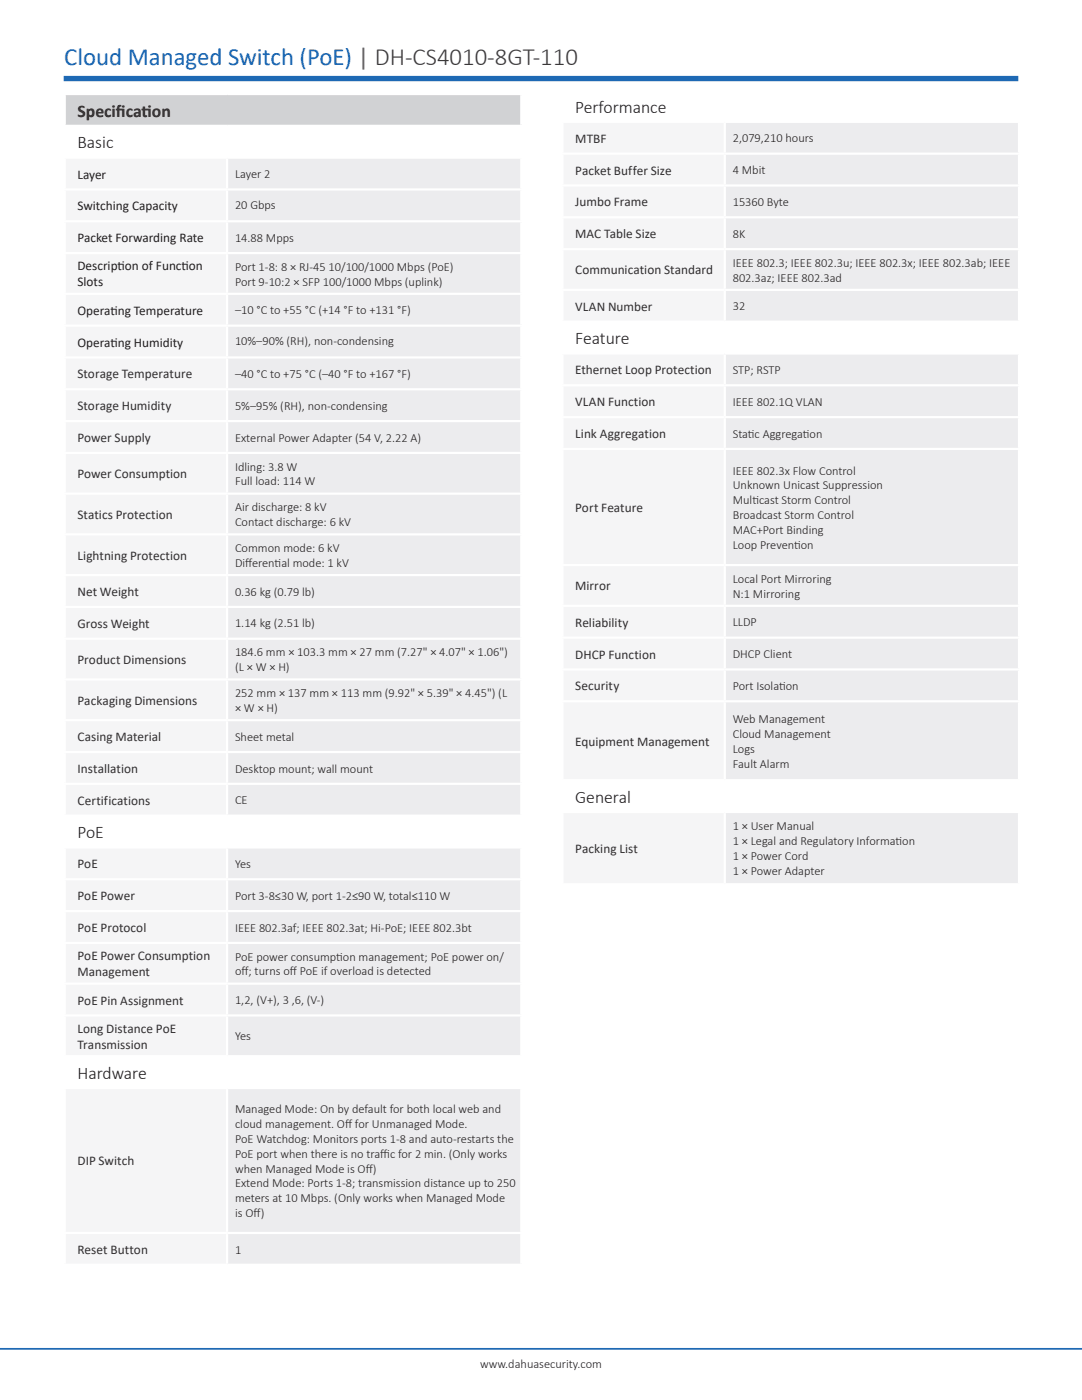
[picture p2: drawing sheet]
<svg xmlns="http://www.w3.org/2000/svg" width="216mm" height="279mm" viewBox="0 0 216 279" stroke-linecap="round" stroke-linejoin="round" font-family="sans-serif">
<defs><g id="words">
<text font-size="4.9" fill="#1e69b4" x="12.8" y="13">Cloud Managed Switch (PoE) | DH-CS4010-8GT-110</text>
<g font-size="3.5" fill="#231f20">
<text x="15.5" y="23.3">Specif</text>
<text x="23.1" y="23.3">icat</text>
<text x="28.3" y="23.3">ion</text>
<text x="114.8" y="22.5">Performance</text>
<text x="15.5" y="29.6">Basic</text>
<text x="114.8" y="68.7">Feature</text>
<text x="114.8" y="160.2">General</text>
<text x="15.5" y="167.3">PoE</text>
<text x="15.5" y="215.3">Hardware</text>
</g>
<g font-size="2.6" fill="#312f30">
<text x="114.8" y="28.5">MTBF</text>
<text x="114.8" y="34.8">Packet Buffer Size</text>
<text x="114.8" y="41.2">Jumbo Frame</text>
<text x="114.8" y="47.5">MAC Table Size</text>
<text x="114.8" y="54.8">Communication Standard</text>
<text x="114.8" y="62">VLAN Number</text>
<text x="15.5" y="75.5">Storage Temperature</text>
<text x="114.8" y="74.7">Ethernet Loop Protection</text>
<text x="15.5" y="81.9">Storage Humidity</text>
<text x="114.8" y="81.1">VLAN Function</text>
<text x="15.5" y="88.2">Power Supply</text>
<text x="114.8" y="87.4">Link Aggregation</text>
<text x="15.5" y="95.4">Power Consumption</text>
<text x="15.5" y="103.6">Statics Protection</text>
<text x="114.8" y="102.2">Port Feature</text>
<text x="15.5" y="111.7">Lightning Protection</text>
<text x="15.5" y="118.9">Net Weight</text>
<text x="114.8" y="117.8">Mirror</text>
<text x="15.5" y="125.3">Gross Weight</text>
<text x="114.8" y="125.1">Reliability</text>
<text x="114.8" y="131.4">DHCP Function</text>
<text x="15.5" y="132.5">Product Dimensions</text>
<text x="114.8" y="137.8">Security</text>
<text x="15.5" y="140.7">Packaging Dimensions</text>
<text x="15.5" y="147.9">Casing Material</text>
<text x="114.8" y="148.8">Equipment Management</text>
<text x="15.5" y="154.2">Installation</text>
<text x="15.5" y="160.6">Certifications</text>
<text x="15.5" y="173.3">PoE</text>
<text x="114.8" y="170.3">Packing List</text>
<text x="15.5" y="179.6">PoE Power</text>
<text x="15.5" y="186">PoE Protocol</text>
<text x="15.5" y="191.6">PoE Power Consumption</text>
<text x="15.5" y="194.8">Management</text>
<text x="15.5" y="200.5">PoE Pin Assignment</text>
<text x="15.5" y="206.1">Long Distance PoE</text>
<text x="15.5" y="209.3">Transmission</text>
<text x="15.5" y="232.6">DIP Switch</text>
<text x="15.5" y="250.2">Reset Button</text>
</g>
<g font-size="2.6" fill="#231f20">
<text x="15.5" y="35.6">Layer</text>
<text x="15.5" y="42">Switching Capacity</text>
<text x="15.5" y="48.3">Packet Forwarding Rate</text>
<text x="15.5" y="54">Descript</text>
<text x="23.5" y="54">ion of Funct</text>
<text x="36.2" y="54">ion</text>
<text x="15.5" y="57.2">Slots</text>
<text x="15.5" y="62.8">Operat</text>
<text x="22" y="62.8">ing Temperature</text>
<text x="15.5" y="69.2">Operat</text>
<text x="22" y="69.2">ing Humidity</text>
</g>
<g font-size="2.5" fill="#231f20">
<text x="146.2" y="28.4">2,079,210 hours</text>
<text x="46.9" y="35.6">Layer 2</text>
<text x="146.2" y="34.8">4 Mbit</text>
<text x="46.9" y="41.6">20 Gbps</text>
<text x="146.2" y="41.1">15360 Byte</text>
<text x="146.2" y="47.5">8K</text>
<text x="46.9" y="48.3">14.88 Mpps</text>
<text x="146.2" y="53.2">IEEE 802.3; IEEE 802.3u; IEEE 802.3x; IEEE 802.3ab; IEEE</text>
<text x="46.9" y="54">Port 1-8: 8 × RJ-45 10/100/1000 Mbps (PoE)</text>
<text x="46.9" y="57">Port 9-10:2 × SFP 100/1000 Mbps (uplink)</text>
<text x="146.2" y="56.2">802.3az; IEEE 802.3ad</text>
<text x="46.9" y="62.7">–10 °C to +55 °C (+14 °F to +131 °F)</text>
<text x="146.2" y="61.9">32</text>
<text x="46.9" y="68.8">10%–90% (RH), non-condensing</text>
<text x="46.9" y="75.4">–40 °C to +75 °C (–40 °F to +167 °F)</text>
<text x="146.2" y="74.6">STP; RSTP</text>
<text x="46.9" y="81.8">5%–95% (RH), non-condensing</text>
<text x="146.2" y="81">IEEE 802.1Q VLAN</text>
<text x="46.9" y="88.1">External Power Adapter (54 V, 2.22 A)</text>
<text x="146.2" y="87.3">Stat</text>
<text x="149.2" y="87.3">ic Aggregat</text>
<text x="160.2" y="87.3">ion</text>
<text x="46.9" y="93.9">Idling: 3.8 W</text>
<text x="146.2" y="94.7">IEEE 802.3x Flow Control</text>
<text x="46.9" y="96.9">Full load: 114 W</text>
<text x="146.2" y="97.7">Unknown Unicast Suppression</text>
<text x="146.2" y="100.6">Mult</text>
<text x="150.1" y="100.6">icast Storm Control</text>
<text x="46.9" y="102">Air discharge: 8 kV</text>
<text x="46.9" y="105">Contact discharge: 6 kV</text>
<text x="146.2" y="103.6">Broadcast Storm Control</text>
<text x="146.2" y="106.6">MAC+Port Binding</text>
<text x="46.9" y="110.2">Common mode: 6 kV</text>
<text x="46.9" y="113.1">Dif</text>
<text x="48.9" y="113.1">ferent</text>
<text x="54.8" y="113.1">ial mode: 1 kV</text>
<text x="146.2" y="109.5">Loop Prevent</text>
<text x="158.5" y="109.5">ion</text>
<text x="46.9" y="118.9">0.36 kg (0.79 lb)</text>
<text x="146.2" y="116.3">Local Port Mirroring</text>
<text x="146.2" y="119.2">N:1 Mirroring</text>
<text x="46.9" y="125.2">1.14 kg (2.51 lb)</text>
<text x="146.2" y="125">LLDP</text>
<text x="46.9" y="131">184.6 mm × 103.3 mm × 27 mm (7.27&quot; × 4.07&quot; × 1.06&quot;)</text>
<text x="146.2" y="131.4">DHCP Client</text>
<text x="46.9" y="133.9">(L × W × H)</text>
<text x="146.2" y="137.7">Port Isolat</text>
<text x="155.4" y="137.7">ion</text>
<text x="46.9" y="139.1">252 mm × 137 mm × 113 mm (9.92&quot; × 5.39&quot; × 4.45&quot;) (L</text>
<text x="46.9" y="142.1">× W × H)</text>
<text x="46.9" y="147.8">Sheet metal</text>
<text x="146.2" y="144.3">Web Management</text>
<text x="146.2" y="147.3">Cloud Management</text>
<text x="46.9" y="154.2">Desktop mount; wall mount</text>
<text x="146.2" y="150.2">Logs</text>
<text x="146.2" y="153.2">Fault Alarm</text>
<text x="46.9" y="160.5">CE</text>
<text x="146.2" y="165.7">1 × User Manual</text>
<text x="46.9" y="173.2">Yes</text>
<text x="146.2" y="168.7">1 × Legal and Regulatory Informat</text>
<text x="146.2" y="171.7">1 × Power Cord</text>
<text x="178.7" y="168.7">ion</text>
<text x="46.9" y="179.6">Port 3-8≤30 W, port 1-2≤90 W, total≤110 W</text>
<text x="146.2" y="174.6">1 × Power Adapter</text>
<text x="46.9" y="185.9">IEEE 802.3af; IEEE 802.3at; Hi-PoE; IEEE 802.3bt</text>
<text x="46.9" y="191.7">PoE power consumpt</text>
<text x="67.1" y="191.7">ion management; PoE power on/</text>
<text x="46.9" y="194.7">of</text>
<text x="48.2" y="194.7">f; turns of</text>
<text x="57.8" y="194.7">f PoE if overload is detected</text>
<text x="46.9" y="200.4">1,2, (V+), 3 ,6, (V-)</text>
<text x="46.9" y="207.6">Yes</text>
<text x="46.9" y="222.2">Managed Mode: On by default for both local web and</text>
<text x="46.9" y="225.1">cloud management. Of</text>
<text x="68.8" y="225.1">f for Unmanaged Mode.</text>
<text x="46.9" y="228.1">PoE Watchdog: Monitors ports 1-8 and auto-restarts the</text>
<text x="46.9" y="231">PoE port when there is no traf</text>
<text x="75.9" y="231">f</text>
<text x="75.9" y="231">ic for 2 min. (Only works</text>
<text x="46.9" y="234">when Managed Mode is Of</text>
<text x="46.9" y="237">Extend Mode: Ports 1-8; transmission distance up to 250</text>
<text x="46.9" y="239.9">meters at 10 Mbps. (Only works when Managed Mode</text>
<text x="73" y="234">f)</text>
<text x="46.9" y="242.9">is Of</text>
<text x="50.6" y="242.9">f)</text>
<text x="46.9" y="250.2">1</text>
<text x="95.8" y="272.9">www.dahuasecurity.com</text>
</g>
</g></defs>
<path d="M0 269.2h215.9" fill="none" stroke="#1e69b4" stroke-width=".35"/>
<path d="M12.7 15.7h190.5" fill="none" stroke="#1e69b4" stroke-width="1.1" stroke-linecap="butt"/>
<path d="M12.9 18.8h91.1v6.3h-91.1z" fill="#d1d2d4"/>
<path d="M12.9 25.1h91.1v6.4h-91.1zM12.9 162.8h91.1v6.3h-91.1zM12.9 210.8h91.1v6.3h-91.1z" fill="#fff"/>
<path d="M12.9 31.5h32.4v6.3h-32.4zM12.9 37.8h32.4v6.4h-32.4z" fill="#f5f5f6"/>
<path d="M45.3 31.5h58.7v6.3h-58.7zM45.3 37.8h58.7v6.4h-58.7z" fill="#ececee"/>
<path d="M12.9 44.2h32.4v6.3h-32.4z" fill="#f5f5f6"/>
<path d="M45.3 44.2h58.7v6.3h-58.7z" fill="#ececee"/>
<path d="M12.9 50.5h32.4v8.1h-32.4zM12.9 65h32.4v6.3h-32.4z" fill="#f5f5f6"/>
<path d="M45.3 50.5h58.7v8.1h-58.7zM45.3 65h58.7v6.3h-58.7z" fill="#ececee"/>
<path d="M12.9 58.6h32.4v6.4h-32.4z" fill="#f5f5f6"/>
<path d="M45.3 58.6h58.7v6.4h-58.7z" fill="#ececee"/>
<path d="M12.9 71.3h32.4v6.4h-32.4zM12.9 77.7h32.4v6.3h-32.4zM12.9 84h32.4v6.4h-32.4zM12.9 90.4h32.4v8.1h-32.4z" fill="#f5f5f6"/>
<path d="M45.3 71.3h58.7v6.4h-58.7zM45.3 77.7h58.7v6.3h-58.7zM45.3 84h58.7v6.4h-58.7zM45.3 90.4h58.7v8.1h-58.7z" fill="#ececee"/>
<path d="M12.9 98.5h32.4v8.1h-32.4zM12.9 106.6h32.4v8.2h-32.4zM12.9 114.8h32.4v6.3h-32.4z" fill="#f5f5f6"/>
<path d="M45.3 98.5h58.7v8.1h-58.7zM45.3 106.6h58.7v8.2h-58.7zM45.3 114.8h58.7v6.3h-58.7z" fill="#ececee"/>
<path d="M12.9 121.1h32.4v6.4h-32.4zM12.9 127.5h32.4v8.1h-32.4zM12.9 135.6h32.4v8.1h-32.4zM12.9 143.7h32.4v6.4h-32.4zM12.9 156.4h32.4v6.4h-32.4z" fill="#f5f5f6"/>
<path d="M45.3 121.1h58.7v6.4h-58.7zM45.3 127.5h58.7v8.1h-58.7zM45.3 135.6h58.7v8.1h-58.7zM45.3 143.7h58.7v6.4h-58.7zM45.3 156.4h58.7v6.4h-58.7z" fill="#ececee"/>
<path d="M12.9 150.1h32.4v6.3h-32.4z" fill="#f5f5f6"/>
<path d="M45.3 150.1h58.7v6.3h-58.7z" fill="#ececee"/>
<path d="M12.9 169.1h32.4v6.4h-32.4zM12.9 217.1h32.4v29h-32.4z" fill="#f5f5f6"/>
<path d="M45.3 169.1h58.7v6.4h-58.7zM45.3 217.1h58.7v29h-58.7z" fill="#ececee"/>
<path d="M12.9 175.5h32.4v6.3h-32.4zM12.9 181.8h32.4v6.4h-32.4zM12.9 188.2h32.4v8.1h-32.4zM12.9 196.3h32.4v6.4h-32.4zM12.9 202.7h32.4v8.1h-32.4z" fill="#f5f5f6"/>
<path d="M45.3 175.5h58.7v6.3h-58.7zM45.3 181.8h58.7v6.4h-58.7zM45.3 188.2h58.7v8.1h-58.7zM45.3 196.3h58.7v6.4h-58.7zM45.3 202.7h58.7v8.1h-58.7z" fill="#ececee"/>
<path d="M12.9 246.1h32.4v6.3h-32.4z" fill="#f5f5f6"/>
<path d="M45.3 246.1h58.7v6.3h-58.7z" fill="#ececee"/>
<g fill="none" stroke="#fff" stroke-width=".44">
<path d="M12.7 18.8h91.5M12.9 19v5.9M104 19v5.9M12.7 25.1h91.5M12.7 31.5h91.5M12.7 37.8h91.5M12.9 25.3v5.9M12.9 31.7v5.9M12.9 38v5.9M45.3 31.7v5.9M45.3 38v5.9M104 25.3v5.9"/>
<path d="M104 31.7v5.9M104 38v5.9M12.7 44.2h91.5M12.7 50.5h91.5M12.7 58.6h91.5M12.9 44.4v5.9M12.9 50.7v7.7M12.9 58.9v5.9M45.3 44.4v5.9M45.3 50.7v7.7M45.3 58.9v5.9M104 44.4v5.9"/>
<path d="M104 50.7v7.7M104 58.9v5.9M12.7 65h91.5M12.7 71.3h91.5M12.7 77.7h91.5M12.9 65.2v5.9M12.9 71.6v5.9M12.9 77.9v5.9M45.3 65.2v5.9M45.3 71.6v5.9M45.3 77.9v5.9M104 65.2v5.9"/>
<path d="M104 71.6v5.9M104 77.9v5.9M12.7 84h91.5M12.7 90.4h91.5M12.7 98.5h91.5M12.9 84.3v5.9M12.9 90.6v7.7M12.9 98.7v7.7M45.3 84.3v5.9M45.3 90.6v7.7M45.3 98.7v7.7M104 84.3v5.9"/>
<path d="M104 90.6v7.7M104 98.7v7.7M12.7 106.6h91.5M12.7 114.8h91.5M12.9 106.9v7.7M12.9 115v5.9M45.3 106.9v7.7M45.3 115v5.9M104 106.9v7.7M104 115v5.9M12.7 121.1h91.5M12.7 127.5h91.5"/>
<path d="M12.7 135.6h91.5M12.9 121.3v6M12.9 127.7v7.7M12.9 135.8v7.7M45.3 121.3v6M45.3 127.7v7.7M45.3 135.8v7.7M104 121.3v6M104 127.7v7.7M104 135.8v7.7M12.7 143.7h91.5M12.7 150.1h91.5"/>
<path d="M12.7 156.4h91.5M12.9 144v5.9M12.9 150.3v5.9M12.9 156.7v5.9M45.3 144v5.9M45.3 150.3v5.9M45.3 156.7v5.9M104 144v5.9M104 150.3v5.9M104 156.7v5.9M12.7 162.8h91.5M12.7 169.1h91.5"/>
<path d="M12.7 175.5h91.5M12.9 163v5.9M12.9 169.4v5.9M12.9 175.7v5.9M45.3 169.4v5.9M45.3 175.7v5.9M104 163v5.9M104 169.4v5.9M104 175.7v5.9M12.7 181.8h91.5M12.7 188.2h91.5M12.7 196.3h91.5"/>
<path d="M12.9 182.1v5.9M12.9 188.4v7.7M12.9 196.5v5.9M45.3 182.1v5.9M45.3 188.4v7.7M45.3 196.5v5.9M104 182.1v5.9M104 188.4v7.7M104 196.5v5.9M12.7 202.7h91.5M12.7 210.8h91.5M12.7 217.1h91.5"/>
<path d="M12.9 202.9v7.7M12.9 211v5.9M12.9 217.4v28.4M45.3 202.9v7.7M45.3 217.4v28.4M104 202.9v7.7M104 211v5.9M104 217.4v28.4M12.7 246.1h91.5M12.7 252.4h91.5M12.9 246.3v5.9M45.3 246.3v5.9"/>
<path d="M104 246.3v5.9"/>
</g>
<path d="M112.2 18h91.1v6.3h-91.1zM112.2 64.2h91.1v6.3h-91.1zM112.2 155.7h91.1v6.4h-91.1z" fill="#fff"/>
<path d="M112.2 24.3h32.4v6.4h-32.4zM112.2 57.8h32.4v6.4h-32.4z" fill="#f5f5f6"/>
<path d="M144.6 24.3h58.7v6.4h-58.7zM144.6 57.8h58.7v6.4h-58.7z" fill="#ececee"/>
<path d="M112.2 30.7h32.4v6.3h-32.4zM112.2 37h32.4v6.4h-32.4zM112.2 43.4h32.4v6.3h-32.4zM112.2 49.7h32.4v8.1h-32.4z" fill="#f5f5f6"/>
<path d="M144.6 30.7h58.7v6.3h-58.7zM144.6 37h58.7v6.4h-58.7zM144.6 43.4h58.7v6.3h-58.7zM144.6 49.7h58.7v8.1h-58.7z" fill="#ececee"/>
<path d="M112.2 70.5h32.4v6.4h-32.4z" fill="#f5f5f6"/>
<path d="M144.6 70.5h58.7v6.4h-58.7z" fill="#ececee"/>
<path d="M112.2 76.9h32.4v6.3h-32.4zM112.2 83.2h32.4v6.4h-32.4zM112.2 89.6h32.4v23.2h-32.4zM112.2 112.8h32.4v8.1h-32.4zM112.2 120.9h32.4v6.4h-32.4zM112.2 127.3h32.4v6.3h-32.4zM112.2 133.6h32.4v6.4h-32.4z" fill="#f5f5f6"/>
<path d="M144.6 76.9h58.7v6.3h-58.7zM144.6 83.2h58.7v6.4h-58.7zM144.6 89.6h58.7v23.2h-58.7zM144.6 112.8h58.7v8.1h-58.7zM144.6 120.9h58.7v6.4h-58.7zM144.6 127.3h58.7v6.3h-58.7zM144.6 133.6h58.7v6.4h-58.7z" fill="#ececee"/>
<path d="M112.2 140h32.4v15.7h-32.4zM112.2 162.1h32.4v14.4h-32.4z" fill="#f5f5f6"/>
<path d="M144.6 140h58.7v15.7h-58.7zM144.6 162.1h58.7v14.4h-58.7z" fill="#ececee"/>
<g fill="none" stroke="#fff" stroke-width=".44">
<path d="M112 18h91.6M112.2 18.2v5.9M203.3 18.2v5.9M112 24.3h91.6M112 30.7h91.6M112 37h91.6M112.2 24.5v5.9M112.2 30.9v5.9M112.2 37.2v5.9M144.6 24.5v5.9M144.6 30.9v5.9M144.6 37.2v5.9"/>
<path d="M203.3 24.5v5.9M203.3 30.9v5.9M203.3 37.2v5.9M112 43.4h91.6M112 49.7h91.6M112 57.8h91.6M112.2 43.6v5.9M112.2 49.9v7.7M112.2 58.1v5.9M144.6 43.6v5.9M144.6 49.9v7.7M144.6 58.1v5.9"/>
<path d="M203.3 43.6v5.9M203.3 49.9v7.7M203.3 58.1v5.9M112 64.2h91.6M112 70.5h91.6M112 76.9h91.6M112.2 64.4v5.9M112.2 70.8v5.9M112.2 77.1v5.9M144.6 70.8v5.9M144.6 77.1v5.9M203.3 64.4v5.9"/>
<path d="M203.3 70.8v5.9M203.3 77.1v5.9M112 83.2h91.6M112 89.6h91.6M112.2 83.5v5.9M112.2 89.8v22.8M144.6 83.5v5.9M144.6 89.8v22.8M203.3 83.5v5.9M203.3 89.8v22.8M112 112.8h91.6M112.2 113v7.7"/>
<path d="M144.6 113v7.7M203.3 113v7.7M112 120.9h91.6M112 127.3h91.6M112 133.6h91.6M112 140h91.6M112.2 121.1v5.9M112.2 127.5v5.9M112.2 133.8v5.9M144.6 121.1v5.9M144.6 127.5v5.9M144.6 133.8v5.9"/>
<path d="M203.3 121.1v5.9M203.3 127.5v5.9M203.3 133.8v5.9M112 155.7h91.6M112.2 140.2v15.3M112.2 155.9v5.9M144.6 140.2v15.3M203.3 140.2v15.3M203.3 155.9v5.9M112 162.1h91.6M112 176.5h91.6M112.2 162.3v13.9"/>
<path d="M144.6 162.3v13.9M203.3 162.3v13.9"/>
</g>
<use href="#words"/>
</svg>
